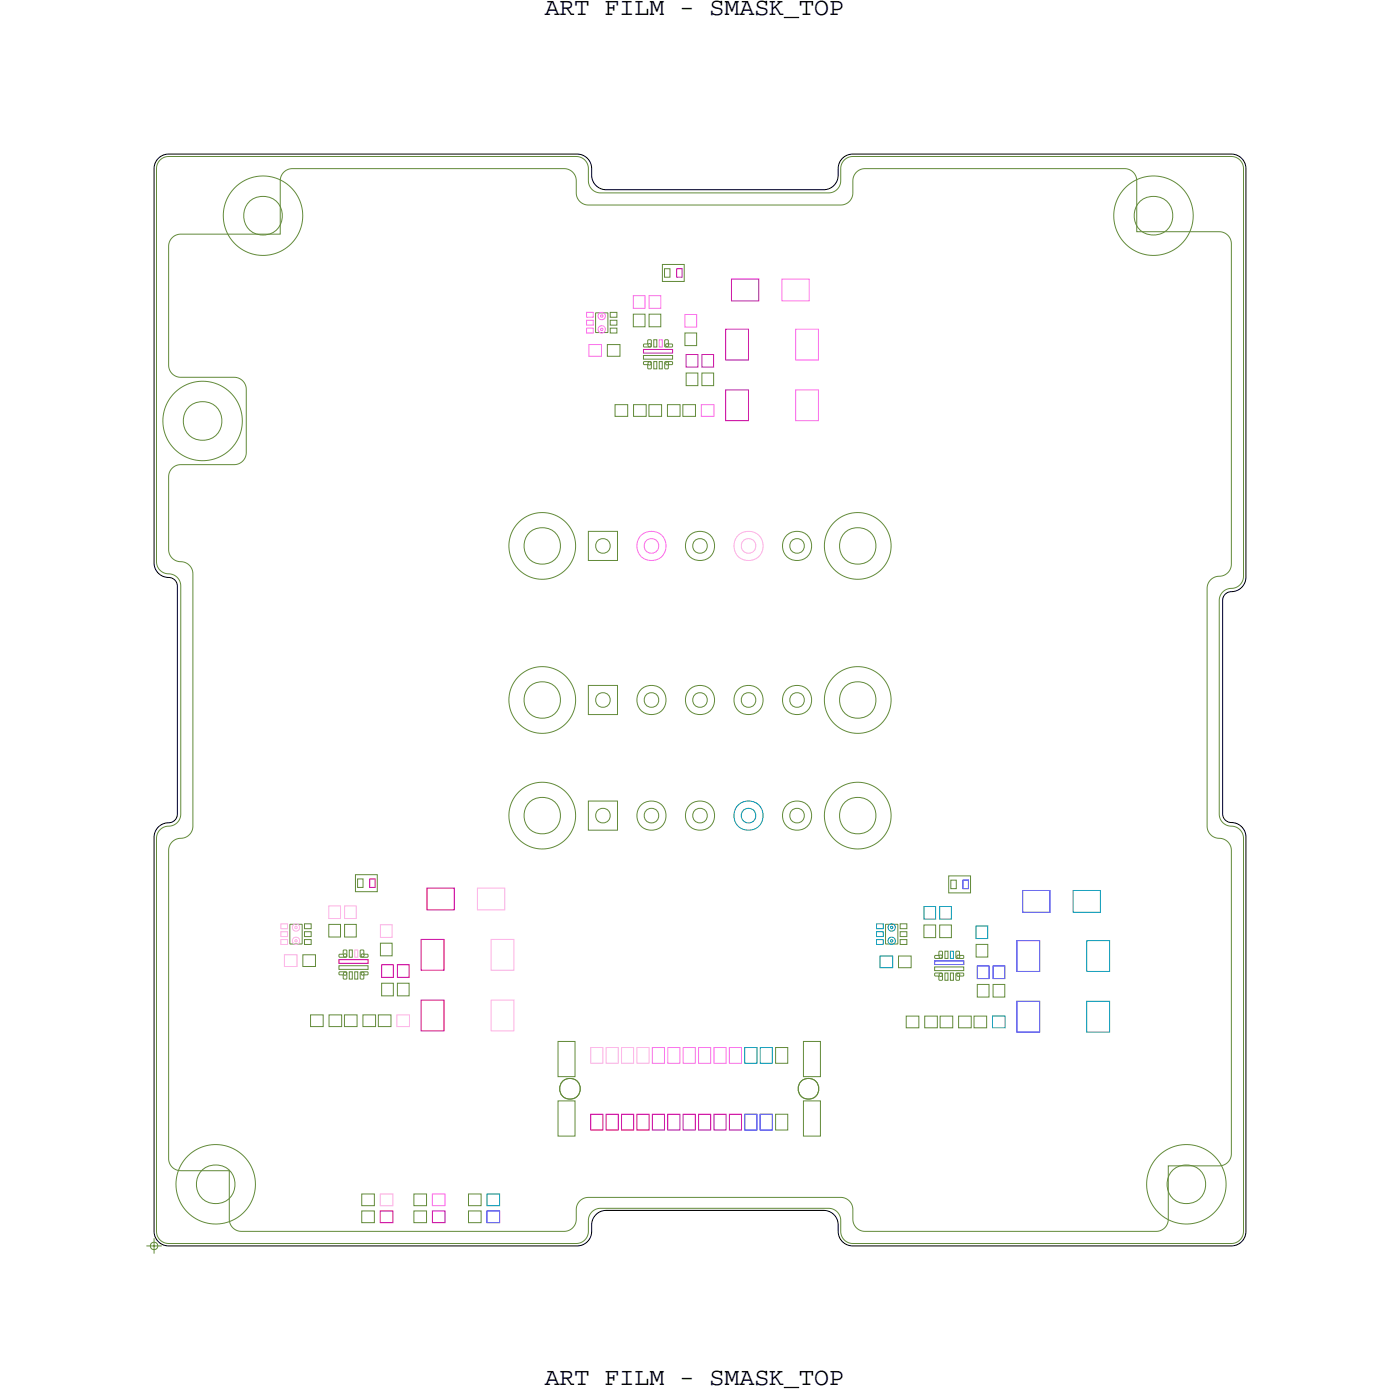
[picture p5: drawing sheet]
<svg xmlns="http://www.w3.org/2000/svg" width="115mm" height="115mm" viewBox="0 0 115 115" stroke-linecap="round" stroke-linejoin="round" font-family="sans-serif">
<defs><g id="words">
<g font-size="2.1">
<text x="44.9" y="1.2">ART FILM - SMASK_TOP</text>
<text x="44.9" y="114.2">ART FILM - SMASK_TOP</text>
</g>
</g></defs>
<!-- layer: Board Outline -->
<path d="M13 13.1l.5-.3 .4-.1h33.7a1.2 1.2 0 0 1 1.2 1.2v.7a1.2 1.2 0 0 0 1.2 1h18a1.2 1.2 0 0 0 1.1-1.2v-.6a1.2 1.2 0 0 1 1.2-1.1h31.3a1.2 1.2 0 0 1 1.1 1.2v33.8a1.36 1.36 0 0 1-1.5 1.1l-.3 .3-.1 .4v17.6a.81 .81 0 0 0 1 .7 1.2 1.2 0 0 1 .9 1.2v32.6a1.2 1.2 0 0 1-1.2 1.1h-31.3a1.2 1.2 0 0 1-1.1-1.2v-.6a1.2 1.2 0 0 0-1.2-1.1h-18a1.2 1.2 0 0 0-1.1 1.2v.6a1.2 1.2 0 0 1-1.2 1.1h-33.8a1.2 1.2 0 0 1-1.1-1.2v-32.6a1.36 1.36 0 0 1 1.5-1.1l.3-.3 .1-.4v-18.8a.81 .81 0 0 0-1-.7 1.2 1.2 0 0 1-.9-1.2v-32.5l.1-.5z" fill="none" stroke="#000" stroke-width=".08"/>
<!-- layer: Components -->
<g fill="none" stroke="#638b3a" stroke-width=".08">
<path d="M49.1 25.8h1v1.6h-1zM53 28.4h.4v-.4l.3 .1-.1 .5h-.5zM53 29.9l.6-.1 .1 .6h-.3v-.3h-.3zM54.6 21.8h1.8v1.4h-1.8zM54.8 28.1l.2-.1 .1 .4h.3v.2h-.6zM54.8 29.9l.6-.1v.2l-.3 .1v.3h-.3zM23.9 76.2h1v1.6h-1zM28.3 78.4h.3v.5h-.6v-.2h.3zM29.3 72.1h1.8v1.4h-1.8zM29.7 78.4l.2-.1 .1 .4h.3v.2h-.6zM73 76.2h1v1.6h-1zM77.4 78.5h.3v.5h-.6v-.2h.3z"/>
<path d="M78.2 72.2h1.8v1.4h-1.8zM78.8 78.5l.2-.1 .1 .4h.3v.2h-.6zM28 80.1l.6 .1-.1 .5h-.2v-.3l-.4-.1zM29.7 80.1l.6 .1v.2h-.3l-.1 .3h-.2zM77 80.3l.6-.1 .1 .6h-.3v-.3h-.3zM78.8 80.3l.6-.1v.2l-.3 .1v.3h-.3z"/>
</g>
<!-- layer: Nets -->
<g fill="none" stroke="#638b3a" stroke-width=".08">
<path d="M50.1 28.4h1v1h-1zM50.3 27h.6v.5h-.6zM50.3 26.4h.6v.4h-.6zM50.3 25.7h.6v.5h-.6zM50.7 33.4h1v.9h-1zM52.2 25.9h1v1h-1zM52.2 33.4h1.1v.9h-1.1zM53 29.3h2.4v.3h-2.4zM53.4 29.9l.1-.1 .2 .1v.1l-.2 .1-.1-.1zM53.4 28.4l.1-.1 .2 .1v.1l-.2 .1-.1-.1zM53.5 33.4h1v.9h-1zM53.5 25.9h1v1h-1z"/>
<path d="M53.9 29.8h.2v.6h-.2zM53.9 28h.2v.6h-.2zM54.3 29.8h.3v.6h-.3zM54.8 22.1h.4v.7h-.4zM54.9 29.9l.1-.1 .1 .1v.1l-.1 .1-.1-.1zM54.9 28.4l.1-.1 .1 .1v.1l-.1 .1-.1-.1zM55 33.4h1.1v.9h-1.1zM56.3 33.4h1v.9h-1zM56.5 27.4h.9v1.1h-.9zM56.6 30.7h.9v1.1h-.9zM57.9 30.7h.9v1.1h-.9zM48.5 56.5h2.4v2.4h-2.4z"/>
<path d="M48.5 43.8h2.4v2.4h-2.4zM25 78.7h1v1h-1zM25.1 77.4h.6v.5h-.6zM25.1 76.8h.6v.4h-.6zM25.1 76.1h.6v.5h-.6zM27.1 76.2h1v1h-1zM27.9 79.6h2.4v.3h-2.4zM28.3 78.7l.1-.1 .2 .1v.1l-.2 .1-.1-.1zM28.4 76.2h1v1h-1zM28.8 78.3h.2v.6h-.2zM29.5 72.4h.4v.7h-.4zM29.8 78.7l.1-.1 .1 .1v.1l-.1 .1-.1-.1z"/>
<path d="M31.4 77.7h.9v1.1h-.9zM48.5 66h2.4v2.4h-2.4zM74.1 78.8h1v1h-1zM74.2 77.4h.6v.5h-.6zM74.2 76.8h.6v.4h-.6zM74.2 76.1h.6v.5h-.6zM76.2 76.2h.9v1.1h-.9zM77 79.7h2.4v.3h-2.4zM77.4 78.8l.1-.1 .2 .1v.1l-.2 .1-.1-.1zM77.5 76.2h.9v1.1h-.9zM77.9 78.4h.2v.6h-.2zM78.4 72.5h.4v.7h-.4z"/>
<path d="M78.9 78.8l.1-.1 .1 .1v.1l-.1 .1-.1-.1zM80.5 77.8h.9v1.1h-.9zM25.6 83.7h1v.9h-1zM27.1 83.7h1.1v.9h-1.1zM28.3 80.2l.1-.1 .2 .1v.1l-.2 .1-.1-.1zM28.4 83.7h1v.9h-1zM28.8 80.1h.2v.6h-.2zM29.2 80.1h.3v.6h-.3zM29.8 80.2l.1-.1 .1 .1v.1l-.1 .1-.1-.1zM29.8 99.8h1.1v1h-1.1zM29.8 98.4h1.1v1h-1.1zM29.9 83.7h1.1v.9h-1.1z"/>
<path d="M31.2 83.7h1v.9h-1zM31.5 81h.9v1.1h-.9zM32.8 81h.9v1.1h-.9zM34.1 99.8h1.1v1h-1.1zM34.1 98.4h1.1v1h-1.1zM38.6 99.8h1.1v1h-1.1zM38.6 98.4h1.1v1h-1.1zM46 90.7h1.4v2.9h-1.4zM46 85.8h1.4v2.9h-1.4zM63.9 91.8h1v1.3h-1zM63.9 86.3h1v1.3h-1zM66.2 90.7h1.4v2.9h-1.4z"/>
<path d="M66.2 85.8h1.4v2.9h-1.4zM74.7 83.8h1v.9h-1zM76.2 83.8h1.1v.9h-1.1zM77.4 80.3l.1-.1 .2 .1v.1l-.2 .1-.1-.1zM77.5 83.8h1v.9h-1zM77.9 80.2h.2v.6h-.2zM78.3 80.2h.3v.6h-.3zM78.9 80.3l.1-.1 .1 .1v.1l-.1 .1-.1-.1zM79 83.8h1.1v.9h-1.1zM80.3 83.8h1v.9h-1zM80.6 81.1h.9v1.1h-.9zM81.9 81.1h.9v1.1h-.9z"/>
<circle cx="21.7" cy="17.8" r="3.3"/>
<circle cx="21.7" cy="17.8" r="1.6"/>
<circle cx="95.1" cy="17.8" r="3.3"/>
<circle cx="95.1" cy="17.8" r="1.6"/>
<circle cx="16.7" cy="34.7" r="3.3"/>
<circle cx="16.7" cy="34.7" r="1.6"/>
<circle cx="44.7" cy="57.7" r="1.51"/>
<circle cx="44.7" cy="45" r="1.51"/>
<circle cx="44.7" cy="45" r="2.75"/>
<circle cx="44.7" cy="57.7" r="2.75"/>
<circle cx="49.7" cy="57.7" r=".6"/>
<circle cx="49.7" cy="45" r=".6"/>
<circle cx="53.7" cy="57.7" r="1.21"/>
<circle cx="53.7" cy="57.7" r=".6"/>
<circle cx="57.7" cy="45" r="1.21"/>
<circle cx="57.7" cy="57.7" r="1.21"/>
<circle cx="57.7" cy="57.7" r=".6"/>
<circle cx="57.7" cy="45" r=".6"/>
<circle cx="61.7" cy="57.7" r="1.21"/>
<circle cx="61.7" cy="57.7" r=".6"/>
<circle cx="65.7" cy="45" r="1.21"/>
<circle cx="65.7" cy="57.7" r="1.21"/>
<circle cx="65.7" cy="57.7" r=".6"/>
<circle cx="65.7" cy="45" r=".6"/>
<circle cx="70.7" cy="57.7" r="1.51"/>
<circle cx="70.7" cy="45" r="1.51"/>
<circle cx="70.7" cy="57.7" r="2.75"/>
<circle cx="70.7" cy="45" r="2.75"/>
<circle cx="44.7" cy="67.2" r="1.51"/>
<circle cx="44.7" cy="67.2" r="2.75"/>
<circle cx="49.7" cy="67.2" r=".6"/>
<circle cx="53.7" cy="67.2" r="1.21"/>
<circle cx="53.7" cy="67.2" r=".6"/>
<circle cx="57.7" cy="67.2" r="1.21"/>
<circle cx="57.7" cy="67.2" r=".6"/>
<circle cx="65.7" cy="67.2" r="1.21"/>
<circle cx="65.7" cy="67.2" r=".6"/>
<circle cx="70.7" cy="67.2" r="1.51"/>
<circle cx="70.7" cy="67.2" r="2.75"/>
<circle cx="17.8" cy="97.6" r="1.6"/>
<circle cx="17.8" cy="97.6" r="3.3"/>
<circle cx="47" cy="89.8" r=".86"/>
<circle cx="66.6" cy="89.8" r=".86"/>
<circle cx="97.8" cy="97.6" r="1.6"/>
<circle cx="97.8" cy="97.6" r="3.3"/>
</g>
<g fill="none" stroke="#ff6fff" stroke-width=".08">
<path d="M48.3 25.7h.6v.5h-.6zM48.3 26.4h.6v.4h-.6zM48.3 27h.6v.5h-.6zM48.5 28.4h1.1v1h-1.1zM49.4 26.9l.2-.1 .2 .1 .1 .2-.1 .3-.2 .1-.2-.1-.1-.3zM49.4 25.8l.2-.1 .2 .1 .1 .2-.1 .3-.2 .1-.2-.1-.1-.3zM49.5 27.1l.1-.1 .1 .2-.1 .1zM49.5 26l.1-.1 .1 .2-.1 .1zM52.2 24.4h1v1h-1zM53.5 24.4h1v1h-1zM54.3 28h.3v.6h-.3zM56.5 25.9h.9v1.1h-.9z"/>
<path d="M57.8 33.4h1.1v.9h-1.1zM64.5 23h2.2v1.8h-2.2zM65.6 27.1h1.9v2.6h-1.9zM65.6 32.1h1.9v2.6h-1.9zM35.6 98.4h1.1v1h-1.1zM53.8 86.3h1v1.3h-1zM55 86.3h1v1.3h-1zM56.3 86.3h1v1.3h-1zM57.6 86.3h1v1.3h-1zM58.9 86.3h1v1.3h-1zM60.1 86.3h1v1.3h-1z"/>
<circle cx="53.7" cy="45" r="1.21"/>
<circle cx="53.7" cy="45" r=".6"/>
</g>
<g fill="none" stroke="#ffb0d8" stroke-width=".08">
<path d="M23.1 76.1h.6v.5h-.6zM23.1 76.8h.6v.4h-.6zM23.1 77.4h.6v.5h-.6zM23.4 78.7h1.1v1h-1.1zM24.2 77.3l.2-.1 .2 .1 .1 .2-.1 .3-.2 .1-.2-.1-.1-.3zM24.2 76.2l.2-.1 .2 .1 .1 .2-.1 .3-.2 .1-.2-.1-.1-.3zM24.3 77.5l.1-.1 .1 .2-.1 .1zM24.3 76.4l.1-.1 .1 .2-.1 .1zM27.1 74.7h1v1h-1zM28.4 74.7h1v1h-1zM29.2 78.3h.3v.6h-.3zM31.4 76.2h.9v1.1h-.9z"/>
<path d="M39.4 73.2h2.2v1.8h-2.2zM40.5 77.4h1.9v2.6h-1.9zM31.3 98.4h1.1v1h-1.1zM32.7 83.7h1.1v.9h-1.1zM40.5 82.4h1.9v2.6h-1.9zM48.7 86.3h1v1.3h-1zM50 86.3h1v1.3h-1zM51.2 86.3h1v1.3h-1zM52.5 86.3h1v1.3h-1z"/>
<circle cx="61.7" cy="45" r="1.21"/>
<circle cx="61.7" cy="45" r=".6"/>
</g>
<g fill="none" stroke="#0097b7" stroke-width=".08">
<path d="M72.2 76.1h.6v.5h-.6zM72.2 76.8h.6v.4h-.6zM72.2 77.4h.6v.5h-.6zM72.5 78.8h1.1v1h-1.1zM73.3 77.3l.2-.1 .2 .1 .1 .2-.1 .3-.2 .1-.2-.1-.1-.3zM73.3 76.2l.2-.1 .2 .1 .1 .2-.1 .3-.2 .1-.2-.1-.1-.3zM73.4 77.5l.1-.1 .1 .2-.1 .1zM73.4 76.4l.1-.1 .1 .2-.1 .1zM76.2 74.7h.9v1.1h-.9zM77.5 74.7h.9v1.1h-.9zM78.3 78.4h.3v.6h-.3zM80.5 76.3h.9v1.1h-.9z"/>
<path d="M88.5 73.4h2.2v1.8h-2.2zM89.6 77.5h1.9v2.6h-1.9zM40.1 98.4h1.1v1h-1.1zM61.4 86.3h1v1.3h-1zM62.7 86.3h1v1.3h-1zM81.8 83.8h1.1v.9h-1.1zM89.6 82.5h1.9v2.6h-1.9z"/>
<circle cx="61.7" cy="67.2" r="1.21"/>
<circle cx="61.7" cy="67.2" r=".6"/>
</g>
<g fill="none" stroke="#bf00bf" stroke-width=".08">
<path d="M53 28.8h2.4v.3h-2.4zM55.8 22.1h.4v.7h-.4zM56.6 29.2h.9v1.1h-.9zM57.9 29.2h.9v1.1h-.9zM59.8 27.1h1.9v2.6h-1.9zM59.8 32.1h1.9v2.6h-1.9zM60.3 23h2.2v1.8h-2.2zM35.6 99.8h1.1v1h-1.1zM53.8 91.8h1v1.3h-1zM55 91.8h1v1.3h-1zM56.3 91.8h1v1.3h-1zM57.6 91.8h1v1.3h-1z"/>
<path d="M58.9 91.8h1v1.3h-1zM60.1 91.8h1v1.3h-1z"/>
</g>
<path d="M77 79.2h2.4v.3h-2.4zM79.4 72.5h.4v.7h-.4zM80.6 79.6h.9v1.1h-.9zM81.9 79.6h.9v1.1h-.9zM83.8 77.5h1.9v2.6h-1.9zM84.3 73.4h2.2v1.8h-2.2zM40.1 99.8h1.1v1h-1.1zM61.4 91.8h1v1.3h-1zM62.7 91.8h1v1.3h-1zM83.8 82.5h1.9v2.6h-1.9z" fill="none" stroke="#0000e3" stroke-width=".08"/>
<path d="M27.9 79.1h2.4v.3h-2.4zM30.5 72.4h.4v.7h-.4zM31.5 79.5h.9v1.1h-.9zM32.8 79.5h.9v1.1h-.9zM34.7 77.4h1.9v2.6h-1.9zM35.2 73.2h2.2v1.8h-2.2zM31.3 99.8h1.1v1h-1.1zM34.7 82.4h1.9v2.6h-1.9zM48.7 91.8h1v1.3h-1zM50 91.8h1v1.3h-1zM51.2 91.8h1v1.3h-1zM52.5 91.8h1v1.3h-1z" fill="none" stroke="#d7006b" stroke-width=".08"/>
<!-- layer: Drawing Origin -->
<path d="M12.1 102.7h1.2M12.5 102.5l.2-.1 .2 .1 .1 .2-.1 .2-.2 .1-.2-.1-.1-.2zM12.7 102.1v1.2" fill="none" stroke="#638b3a" stroke-width=".08"/>
<!-- layer: All Others -->
<path d="M13.2 13.2l.3-.2 .4-.1h33.6a1 1 0 0 1 1 1v1.1a1 1 0 0 0 1 .9h18.9a1 1 0 0 0 .9-1v-1.1a1 1 0 0 1 1-.9h31.3a1 1 0 0 1 .9 1v33.7a1.12 1.12 0 0 1-1.3 .9 1 1 0 0 0-.7 1v17.7a1.12 1.12 0 0 0 1.3 .9 1 1 0 0 1 .7 1v32.5a1 1 0 0 1-1 .9h-31.3a1 1 0 0 1-.9-1v-1a1 1 0 0 0-1-.9h-18.9a1 1 0 0 0-.9 1v1a1 1 0 0 1-1 .9h-33.7a1 1 0 0 1-.9-1v-32.5a1.12 1.12 0 0 1 1.3-.9 1 1 0 0 0 .7-1v-18.9a1.12 1.12 0 0 0-1.3-.9 1 1 0 0 1-.7-1v-32.4l.1-.4zM14.2 19.6l.3-.2 .3-.1h8.3v-4.5a1 1 0 0 1 1-.9h22.5a1 1 0 0 1 .9 1v1.1a1 1 0 0 0 1 .9h20.9a1 1 0 0 0 .9-1v-1.1a1 1 0 0 1 1-.9h21.5a1 1 0 0 1 .9 1v4.2h6.8a1 1 0 0 1 1 1v26.5a1.12 1.12 0 0 1-1.3 .9 1 1 0 0 0-.7 1v19.7a1.12 1.12 0 0 0 1.3 .9 1 1 0 0 1 .7 1v25.1a1 1 0 0 1-1 .9h-4.2v4.4a1 1 0 0 1-1 1h-24.1a1 1 0 0 1-.9-1v-.9a1 1 0 0 0-1-.9h-20.9a1 1 0 0 0-.9 1v.9a1 1 0 0 1-1 .9h-26.7a1 1 0 0 1-.9-1v-4h-4a1 1 0 0 1-1-1v-25.5a1.12 1.12 0 0 1 1.3-.9 1 1 0 0 0 .7-1v-20.9a1.12 1.12 0 0 0-1.3-.9 1 1 0 0 1-.7-1v-6.1a1 1 0 0 1 1-.9h4.5a1 1 0 0 0 .9-1v-5.3a1 1 0 0 0-1-.9h-4.5a1 1 0 0 1-.9-1v-9.8l.1-.4z" fill="none" stroke="#638b3a" stroke-width=".08"/>
<use href="#words"/>
</svg>
